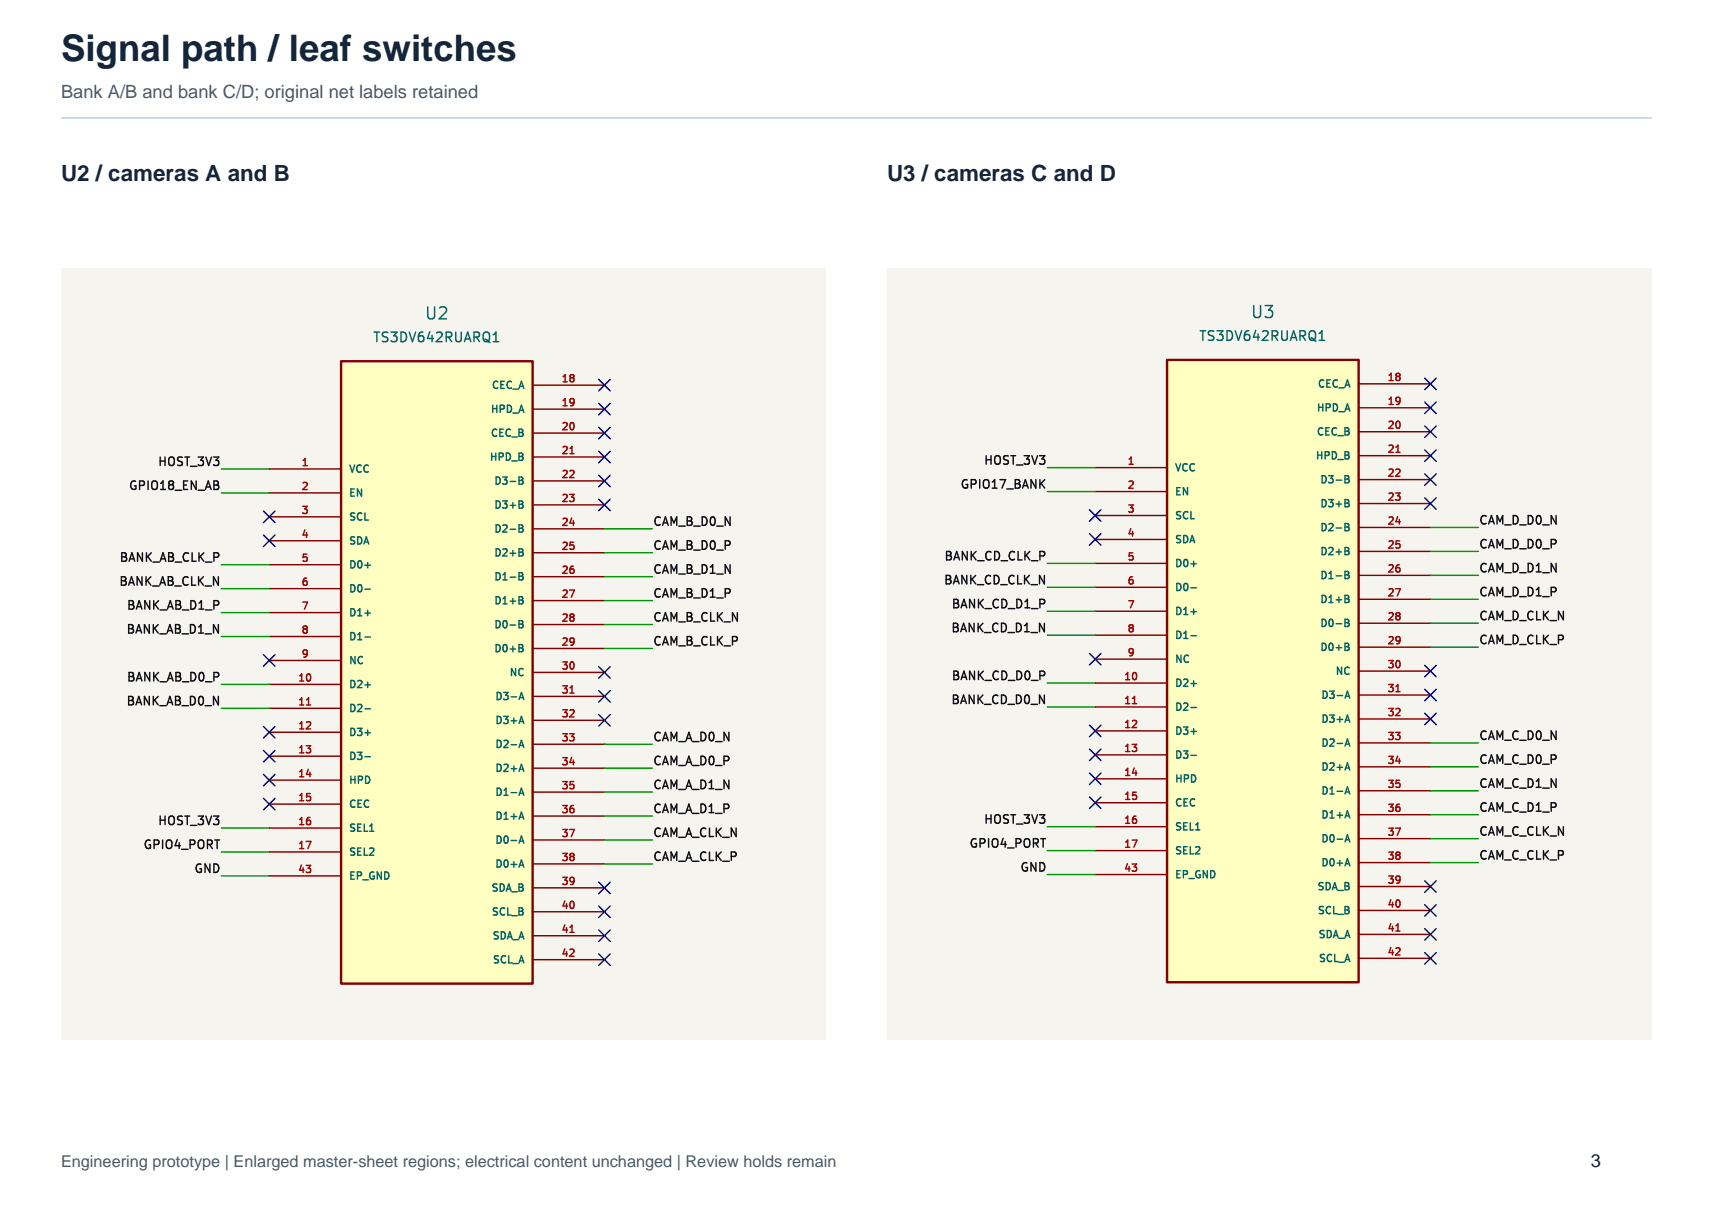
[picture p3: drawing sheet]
<svg xmlns="http://www.w3.org/2000/svg" width="297mm" height="210mm" viewBox="0 0 297 210" stroke-linecap="round" stroke-linejoin="round" font-family="sans-serif">
<defs><g id="words">
<text font-size="6.3" fill="#14263b" x="10.6" y="10.6">Signal path / leaf switches</text>
<g font-size="3.9" fill="#14263b">
<text x="10.6" y="31.4">U2 / cameras A and B</text>
<text x="153.8" y="31.4">U3 / cameras C and D</text>
</g>
<text font-size="3.2" fill="#47596b" x="10.6" y="16.9">Bank A/B and bank C/D; original net labels retained</text>
<text font-size="3.2" fill="#14263b" x="275.9" y="202.5">3</text>
<g font-size="2.9" fill="#006464">
<text x="73.5" y="55.8">U2</text>
<text x="216.7" y="55.5">U3</text>
</g>
<text font-size="2.8" fill="#47596b" x="10.6" y="202.5">Engineering prototype | Enlarged master-sheet regions; electrical content unchanged | Review holds remain</text>
<g font-size="2.3" fill="#006464">
<text x="64.5" y="59.7">TS3DV642RUARQ1</text>
<text x="207.7" y="59.5">TS3DV642RUARQ1</text>
</g>
<g font-size="2" fill="#0f0f0f">
<text x="27.1" y="80.9">HOST_3V3</text>
<text x="170.4" y="80.7">HOST_3V3</text>
<text x="22.1" y="85.1">GPIO18_EN_AB</text>
<text x="166.3" y="84.9">GPIO17_BANK</text>
<text x="113.1" y="91.3">CAM_B_D0_N</text>
<text x="113.1" y="95.5">CAM_B_D0_P</text>
<text x="256.4" y="91.1">CAM_D_D0_N</text>
<text x="256.4" y="95.3">CAM_D_D0_P</text>
<text x="20.4" y="101.7">BANK_AB_CLK_N</text>
<text x="20.5" y="97.6">BANK_AB_CLK_P</text>
<text x="113.1" y="99.6">CAM_B_D1_N</text>
<text x="163.4" y="101.5">BANK_CD_CLK_N</text>
<text x="163.5" y="97.3">BANK_CD_CLK_P</text>
<text x="256.4" y="99.4">CAM_D_D1_N</text>
<text x="21.7" y="105.9">BANK_AB_D1_P</text>
<text x="113.1" y="103.8">CAM_B_D1_P</text>
<text x="113.1" y="107.9">CAM_B_CLK_N</text>
<text x="164.8" y="105.6">BANK_CD_D1_P</text>
<text x="256.4" y="103.6">CAM_D_D1_P</text>
<text x="256.4" y="107.7">CAM_D_CLK_N</text>
<text x="21.7" y="110">BANK_AB_D1_N</text>
<text x="113.1" y="112.1">CAM_B_CLK_P</text>
<text x="164.7" y="109.8">BANK_CD_D1_N</text>
<text x="256.4" y="111.9">CAM_D_CLK_P</text>
<text x="21.7" y="118.3">BANK_AB_D0_P</text>
<text x="164.8" y="118.1">BANK_CD_D0_P</text>
<text x="21.7" y="122.5">BANK_AB_D0_N</text>
<text x="164.7" y="122.2">BANK_CD_D0_N</text>
<text x="113.1" y="128.7">CAM_A_D0_N</text>
<text x="256.4" y="128.5">CAM_C_D0_N</text>
<text x="113.1" y="137">CAM_A_D1_N</text>
<text x="113.1" y="132.9">CAM_A_D0_P</text>
<text x="256.4" y="132.6">CAM_C_D0_P</text>
<text x="256.4" y="136.8">CAM_C_D1_N</text>
<text x="27.1" y="143.2">HOST_3V3</text>
<text x="113.1" y="141.2">CAM_A_D1_P</text>
<text x="170.4" y="143">HOST_3V3</text>
<text x="256.4" y="140.9">CAM_C_D1_P</text>
<text x="24.6" y="147.4">GPIO4_PORT</text>
<text x="113.1" y="149.5">CAM_A_CLK_P</text>
<text x="113.1" y="145.3">CAM_A_CLK_N</text>
<text x="167.8" y="147.2">GPIO4_PORT</text>
<text x="256.4" y="149.2">CAM_C_CLK_P</text>
<text x="256.4" y="145.1">CAM_C_CLK_N</text>
<text x="33.4" y="151.5">GND</text>
<text x="176.7" y="151.3">GND</text>
</g>
<g font-size="1.7" fill="#006464">
<text x="84.8" y="72">HPD_A</text>
<text x="85" y="67.8">CEC_A</text>
<text x="228" y="71.7">HPD_A</text>
<text x="228.2" y="67.6">CEC_A</text>
<text x="84.8" y="76.1">CEC_B</text>
<text x="228" y="75.9">CEC_B</text>
<text x="60.4" y="82.3">VCC</text>
<text x="84.6" y="80.3">HPD_B</text>
<text x="203.6" y="82.1">VCC</text>
<text x="227.9" y="80">HPD_B</text>
<text x="60.4" y="86.5">EN</text>
<text x="85.4" y="84.4">D3-B</text>
<text x="85.4" y="88.6">D3+B</text>
<text x="203.6" y="86.3">EN</text>
<text x="228.6" y="84.2">D3-B</text>
<text x="228.6" y="88.3">D3+B</text>
<text x="60.4" y="90.7">SCL</text>
<text x="60.4" y="94.8">SDA</text>
<text x="85.4" y="92.7">D2-B</text>
<text x="203.6" y="90.4">SCL</text>
<text x="203.6" y="94.6">SDA</text>
<text x="228.6" y="92.5">D2-B</text>
<text x="60.4" y="99">D0+</text>
<text x="85.4" y="96.9">D2+B</text>
<text x="85.4" y="101">D1-B</text>
<text x="203.6" y="98.7">D0+</text>
<text x="228.6" y="96.7">D2+B</text>
<text x="228.6" y="100.8">D1-B</text>
<text x="60.4" y="103.1">D0-</text>
<text x="60.4" y="107.3">D1+</text>
<text x="85.4" y="105.2">D1+B</text>
<text x="203.6" y="102.9">D0-</text>
<text x="203.6" y="107">D1+</text>
<text x="228.6" y="105">D1+B</text>
<text x="60.4" y="111.4">D1-</text>
<text x="85.4" y="109.3">D0-B</text>
<text x="85.4" y="113.5">D0+B</text>
<text x="203.6" y="111.2">D1-</text>
<text x="228.6" y="109.1">D0-B</text>
<text x="228.6" y="113.3">D0+B</text>
<text x="60.4" y="115.6">NC</text>
<text x="60.4" y="119.7">D2+</text>
<text x="88.1" y="117.6">NC</text>
<text x="203.6" y="115.3">NC</text>
<text x="203.6" y="119.5">D2+</text>
<text x="231.3" y="117.4">NC</text>
<text x="60.4" y="123.9">D2-</text>
<text x="85.6" y="121.8">D3-A</text>
<text x="85.6" y="125.9">D3+A</text>
<text x="203.6" y="123.6">D2-</text>
<text x="228.8" y="121.6">D3-A</text>
<text x="228.8" y="125.7">D3+A</text>
<text x="60.4" y="128">D3+</text>
<text x="85.6" y="130.1">D2-A</text>
<text x="203.6" y="127.8">D3+</text>
<text x="203.6" y="131.9">D3-</text>
<text x="228.8" y="129.9">D2-A</text>
<text x="60.4" y="132.2">D3-</text>
<text x="60.4" y="136.3">HPD</text>
<text x="85.6" y="134.3">D2+A</text>
<text x="203.6" y="136.1">HPD</text>
<text x="228.8" y="134">D2+A</text>
<text x="60.4" y="140.5">CEC</text>
<text x="85.6" y="138.4">D1-A</text>
<text x="85.6" y="142.6">D1+A</text>
<text x="203.6" y="140.3">CEC</text>
<text x="228.8" y="138.2">D1-A</text>
<text x="228.8" y="142.3">D1+A</text>
<text x="60.4" y="144.6">SEL1</text>
<text x="60.4" y="148.8">SEL2</text>
<text x="85.6" y="146.7">D0-A</text>
<text x="203.6" y="144.4">SEL1</text>
<text x="203.6" y="148.6">SEL2</text>
<text x="228.8" y="146.5">D0-A</text>
<text x="60.4" y="152.9">EP_GND</text>
<text x="84.9" y="155">SDA_B</text>
<text x="85.6" y="150.9">D0+A</text>
<text x="203.6" y="152.7">EP_GND</text>
<text x="228.1" y="154.8">SDA_B</text>
<text x="228.8" y="150.6">D0+A</text>
<text x="85" y="159.2">SCL_B</text>
<text x="228.2" y="158.9">SCL_B</text>
<text x="85.1" y="163.3">SDA_A</text>
<text x="85.2" y="167.5">SCL_A</text>
<text x="228.3" y="163.1">SDA_A</text>
<text x="228.4" y="167.2">SCL_A</text>
</g>
<g font-size="1.7" fill="#a90000">
<text x="97.2" y="66.4">18</text>
<text x="97.2" y="70.6">19</text>
<text x="240.4" y="66.2">18</text>
<text x="240.4" y="70.3">19</text>
<text x="97.2" y="74.7">20</text>
<text x="240.4" y="74.5">20</text>
<text x="52.1" y="80.9">1</text>
<text x="97.2" y="78.9">21</text>
<text x="97.2" y="83">22</text>
<text x="195.3" y="80.7">1</text>
<text x="240.4" y="78.6">21</text>
<text x="240.4" y="82.8">22</text>
<text x="52.1" y="85.1">2</text>
<text x="52.1" y="89.2">3</text>
<text x="97.2" y="87.2">23</text>
<text x="195.3" y="84.9">2</text>
<text x="195.3" y="89">3</text>
<text x="240.4" y="86.9">23</text>
<text x="52.1" y="93.4">4</text>
<text x="97.2" y="91.3">24</text>
<text x="97.2" y="95.5">25</text>
<text x="195.3" y="93.2">4</text>
<text x="240.4" y="91.1">24</text>
<text x="240.4" y="95.2">25</text>
<text x="52.1" y="97.5">5</text>
<text x="52.1" y="101.7">6</text>
<text x="97.2" y="99.6">26</text>
<text x="195.3" y="97.3">5</text>
<text x="195.3" y="101.5">6</text>
<text x="240.4" y="99.4">26</text>
<text x="52.1" y="105.9">7</text>
<text x="97.2" y="103.8">27</text>
<text x="97.2" y="107.9">28</text>
<text x="195.3" y="105.6">7</text>
<text x="240.4" y="103.5">27</text>
<text x="240.4" y="107.7">28</text>
<text x="52.1" y="110">8</text>
<text x="97.2" y="112.1">29</text>
<text x="195.3" y="109.8">8</text>
<text x="195.3" y="113.9">9</text>
<text x="240.4" y="111.8">29</text>
<text x="51.5" y="118.3">10</text>
<text x="52.1" y="114.2">9</text>
<text x="97.2" y="116.2">30</text>
<text x="194.7" y="118.1">10</text>
<text x="240.4" y="116">30</text>
<text x="51.5" y="122.5">11</text>
<text x="97.2" y="120.4">31</text>
<text x="97.2" y="124.5">32</text>
<text x="194.7" y="122.2">11</text>
<text x="240.4" y="120.2">31</text>
<text x="240.4" y="124.3">32</text>
<text x="51.5" y="126.6">12</text>
<text x="51.5" y="130.8">13</text>
<text x="97.2" y="128.7">33</text>
<text x="194.7" y="126.4">12</text>
<text x="194.7" y="130.5">13</text>
<text x="240.4" y="128.5">33</text>
<text x="51.5" y="134.9">14</text>
<text x="97.2" y="132.8">34</text>
<text x="97.2" y="137">35</text>
<text x="194.7" y="134.7">14</text>
<text x="240.4" y="132.6">34</text>
<text x="240.4" y="136.8">35</text>
<text x="51.5" y="139.1">15</text>
<text x="51.5" y="143.2">16</text>
<text x="97.2" y="141.1">36</text>
<text x="194.7" y="138.8">15</text>
<text x="194.7" y="143">16</text>
<text x="240.4" y="140.9">36</text>
<text x="51.5" y="147.4">17</text>
<text x="97.2" y="145.3">37</text>
<text x="97.2" y="149.5">38</text>
<text x="194.7" y="147.1">17</text>
<text x="240.4" y="145.1">37</text>
<text x="240.4" y="149.2">38</text>
<text x="51.5" y="151.5">43</text>
<text x="97.2" y="153.6">39</text>
<text x="194.7" y="151.3">43</text>
<text x="240.4" y="153.4">39</text>
<text x="97.2" y="157.8">40</text>
<text x="97.2" y="161.9">41</text>
<text x="240.4" y="157.5">40</text>
<text x="240.4" y="161.7">41</text>
<text x="97.2" y="166.1">42</text>
<text x="240.4" y="165.8">42</text>
</g>
</g></defs>
<path d="M10.6 20.5h275.9" fill="none" stroke="#b3c2cf" stroke-width=".21"/>
<path d="M10.5 46.5h132.8v133.9h-132.8z" fill="#f5f4ef" stroke="#f5f4ef" stroke-width=".17"/>
<path d="M59.1 62.7h33.3v107.9h-33.3z" fill="#ffffc2"/>
<path d="M59.1 62.7h33.3v107.9h-33.3z" fill="none" stroke="#840000" stroke-width=".42"/>
<g fill="none" stroke="#840000" stroke-width=".25">
<path d="M92.4 66.8h12.4M92.4 71h12.4M92.4 75.1h12.4M92.4 79.3h12.4M46.7 81.4h12.4M46.7 85.5h12.4M46.7 89.7h12.4M46.7 93.8h12.4M46.7 98h12.4M92.4 83.4h12.4M92.4 87.6h12.4M92.4 91.7h12.4"/>
<path d="M92.4 95.9h12.4M46.7 102.1h12.4M46.7 106.3h12.4M46.7 110.4h12.4M46.7 114.6h12.4M46.7 118.7h12.4M92.4 100h12.4M92.4 104.2h12.4M92.4 108.3h12.4M92.4 112.5h12.4M92.4 116.6h12.4M46.7 122.9h12.4"/>
<path d="M46.7 127h12.4M46.7 131.2h12.4M46.7 135.3h12.4M46.7 139.5h12.4M92.4 120.8h12.4M92.4 125h12.4M92.4 129.1h12.4M92.4 133.3h12.4M92.4 137.4h12.4M46.7 143.6h12.4M46.7 147.8h12.4M46.7 151.9h12.4"/>
<path d="M92.4 141.6h12.4M92.4 145.7h12.4M92.4 149.9h12.4M92.4 154h12.4M92.4 158.2h12.4M92.4 162.3h12.4M92.4 166.5h12.4"/>
</g>
<g fill="none" stroke="#006464" stroke-width=".25">
<path d="M85.5 59.3h1M85.7 58l.3-.4v1.7M63.3 98.1h.9M90 82.7h.4l.3 .3-.3 .3 .3 .2v.3l-.2 .2h-.5zM90 91.1h.4l.3 .2-.3 .3 .3 .2v.3l-.2 .2h-.5zM90 99.4h.4l.3 .2-.3 .3 .3 .2v.3l-.2 .2h-.5zM90 86.9l.6 .1 .1 .3-.3 .2M90 95.2l.6 .1 .1 .3-.3 .2M90 83.3h.4M90 87.5h.4M90 91.6h.4M90 95.8h.4"/>
<path d="M90 99.9h.4M90.4 87.5l.3 .2v.3l-.7 .1M90.4 95.8l.3 .2v.3l-.7 .1M63.3 102.2h.9M63.3 106.4h.9M63.3 110.5h.9M63.3 118.8h.9M90 107.7h.4l.3 .2-.3 .4 .3 .1v.3l-.2 .2h-.5zM90 103.5l.6 .1 .1 .3-.3 .2M90 111.8l.6 .1 .1 .3-.3 .2M90 104.1h.4M90 108.3h.4"/>
<path d="M90 112.4h.4M90.4 104.1l.3 .2v.3l-.7 .2M90.4 112.4l.3 .2v.3l-.7 .2M63.3 123h.9M63.3 127.1h.9M63.3 131.3h.9M90 121.4l.4-1.3 .4 1.3M90 129.7l.4-1.3 .4 1.3M90 138l.4-1.3 .4 1.3M90.1 121h.6M90.1 125.2h.6M90.1 129.3h.6"/>
<path d="M90.1 133.5h.6M90.1 137.6h.6M90.4 124.3l.4 1.2M90.4 132.6l.4 1.2M90 146.3l.4-1.3 .4 1.3M90.1 141.8h.6M90.1 145.9h.6M90.1 150.1h.6M90.4 140.9l.4 1.2M90.4 149.2l.4 1.2"/>
</g>
<path d="M98.8 78.7h.7M53.2 122.3h.7M98.8 120.2h.7M98.8 161.7h.7" fill="none" stroke="#a90000" stroke-width=".25"/>
<g fill="none" stroke="#009600" stroke-width=".25">
<path d="M38.4 98h8.3M38.4 85.5h8.3M38.4 81.4h8.3M104.8 91.7h8.3M104.8 95.9h8.3M38.4 118.7h8.3M38.4 110.4h8.3M38.4 106.3h8.3M38.4 102.1h8.3M104.8 100h8.3M104.8 104.2h8.3M104.8 108.3h8.3"/>
<path d="M104.8 112.5h8.3M38.4 122.9h8.3M104.8 137.4h8.3M104.8 133.3h8.3M104.8 129.1h8.3M38.4 151.9h8.3M38.4 147.8h8.3M38.4 143.6h8.3M104.8 149.9h8.3M104.8 145.7h8.3M104.8 141.6h8.3"/>
</g>
<g fill="none" stroke="#000084" stroke-width=".25">
<path d="M103.8 78.3l2 2M103.8 74.1l2 2M103.8 70l2 2M103.8 65.8l2 2M105.8 78.3l-2 2M105.8 74.1l-2 2M105.8 70l-2 2M105.8 65.8l-2 2M45.7 92.8l2 2M45.7 88.7l2 2M47.7 92.8l-2 2M47.7 88.7l-2 2"/>
<path d="M103.8 86.6l2 2M103.8 82.4l2 2M105.8 86.6l-2 2M105.8 82.4l-2 2M45.7 113.6l2 2M47.7 113.6l-2 2M103.8 119.8l2 2M103.8 115.7l2 1.9M105.8 119.8l-2 2M105.8 115.7l-2 1.9M45.7 126l2 2M45.7 130.2l2 2"/>
<path d="M45.7 134.3l2 2M45.7 138.5l2 2M47.7 126l-2 2M47.7 130.2l-2 2M47.7 134.3l-2 2M47.7 138.5l-2 2M103.8 124l2 1.9M105.8 124l-2 1.9M103.8 157.2l2 2M103.8 153l2 2M105.8 157.2l-2 2M105.8 153l-2 2"/>
<path d="M103.8 165.5l2 2M103.8 161.3l2 2M105.8 165.5l-2 2M105.8 161.3l-2 2"/>
</g>
<path d="M153.8 46.5h132.7v133.9h-132.7z" fill="#f5f4ef" stroke="#f5f4ef" stroke-width=".17"/>
<path d="M202.4 62.4h33.2v108h-33.2z" fill="#ffffc2"/>
<path d="M202.4 62.4h33.2v108h-33.2z" fill="none" stroke="#840000" stroke-width=".42"/>
<g fill="none" stroke="#840000" stroke-width=".25">
<path d="M235.6 66.6h12.4M235.6 70.7h12.4M235.6 74.9h12.4M235.6 79h12.4M189.9 81.1h12.5M189.9 85.3h12.5M189.9 89.4h12.5M189.9 93.6h12.5M189.9 97.7h12.5M235.6 83.2h12.4M235.6 87.4h12.4M235.6 91.5h12.4"/>
<path d="M235.6 95.7h12.4M235.6 99.8h12.4M189.9 101.9h12.5M189.9 106h12.5M189.9 110.2h12.5M189.9 114.3h12.5M189.9 118.5h12.5M235.6 104h12.4M235.6 108.1h12.4M235.6 112.3h12.4M235.6 116.4h12.4M189.9 122.6h12.5"/>
<path d="M189.9 126.8h12.5M189.9 131h12.5M189.9 135.1h12.5M189.9 139.3h12.5M235.6 120.6h12.4M235.6 124.7h12.4M235.6 128.9h12.4M235.6 133h12.4M235.6 137.2h12.4M189.9 143.4h12.5M189.9 147.6h12.5M189.9 151.7h12.5"/>
<path d="M235.6 141.3h12.4M235.6 145.5h12.4M235.6 149.6h12.4M235.6 153.8h12.4M235.6 157.9h12.4M235.6 162.1h12.4M235.6 166.2h12.4"/>
</g>
<g fill="none" stroke="#006464" stroke-width=".25">
<path d="M228.7 59h1M228.9 57.8l.3-.4v1.6M206.5 97.8h1M233.2 82.5h.4l.3 .3-.3 .3 .3 .1v.3l-.2 .3h-.5zM233.2 90.8h.4l.3 .3-.3 .3 .3 .1v.3l-.2 .3h-.5zM233.2 99.1h.4l.3 .3-.3 .3 .3 .1v.3l-.2 .3h-.5zM233.2 86.7l.6 .1 .1 .2-.3 .3M233.2 95l.6 .1 .1 .2-.3 .3M233.2 83.1h.4M233.2 87.3h.4M233.2 91.4h.4M233.2 95.6h.4"/>
<path d="M233.2 99.7h.4M233.6 87.3l.3 .2v.3l-.7 .1M233.6 95.6l.3 .2v.3l-.7 .1M206.5 102h1M206.5 106.1h1M206.5 110.3h1M206.5 118.6h1M233.2 107.4h.4l.3 .3-.3 .3 .3 .1v.3l-.2 .3h-.5zM233.2 103.3l.6 .1 .1 .2-.3 .3M233.2 111.6l.6 .1 .1 .2-.3 .3M233.2 103.9h.4M233.2 108h.4"/>
<path d="M233.2 112.2h.4M233.6 103.9l.3 .2v.3l-.7 .1M233.6 112.2l.3 .2v.3l-.7 .1M206.5 122.7h1M206.5 126.9h1M206.5 131h1M233.2 121.1l.4-1.2 .5 1.2M233.2 129.4l.4-1.2 .5 1.2M233.2 137.7l.4-1.2 .5 1.2M233.3 120.8h.6M233.3 124.9h.6M233.3 129.1h.6"/>
<path d="M233.3 133.2h.6M233.3 137.4h.6M233.6 124l.5 1.3M233.6 132.3l.5 1.3M233.2 146l.4-1.2 .5 1.2M233.3 141.5h.6M233.3 145.7h.6M233.3 149.8h.6M233.6 140.6l.5 1.3M233.6 149l.5 1.2"/>
</g>
<path d="M242.1 78.5h.7M242.1 120h.7M196.4 122.1h.7M242.1 161.5h.7" fill="none" stroke="#a90000" stroke-width=".25"/>
<path d="M180.5 83.8l.7 .9M181.2 83.2l-.9 .8" fill="none" stroke="#0f0f0f" stroke-width=".25"/>
<g fill="none" stroke="#009600" stroke-width=".25">
<path d="M181.6 97.7h8.3M181.6 85.3h8.3M181.6 81.1h8.3M248 91.5h8.4M248 95.7h8.4M248 99.8h8.4M181.6 110.2h8.3M181.6 118.5h8.3M181.6 101.9h8.3M181.6 106h8.3M248 108.1h8.4M248 104h8.4"/>
<path d="M248 112.3h8.4M181.6 122.6h8.3M248 137.2h8.4M248 133h8.4M248 128.9h8.4M181.6 143.4h8.3M181.6 147.6h8.3M181.6 151.7h8.3M248 145.5h8.4M248 141.3h8.4M248 149.6h8.4"/>
</g>
<g fill="none" stroke="#000084" stroke-width=".25">
<path d="M247 78l2 2M247 73.9l2 2M247 69.7l2 2M247 65.6l2 2M249 78l-2 2M249 73.9l-2 2M249 69.7l-2 2M249 65.6l-2 2M188.9 92.6l2 2M188.9 88.4l2 2M190.9 92.6l-2 2M190.9 88.4l-2 2"/>
<path d="M247 86.4l2 1.9M247 82.2l2 2M249 86.4l-2 1.9M249 82.2l-2 2M188.9 113.3l2 2M190.9 113.3l-2 2M247 119.6l2 2M247 115.4l2 2M249 119.6l-2 2M249 115.4l-2 2M188.9 134.1l2 2M188.9 130l2 1.9"/>
<path d="M188.9 125.8l2 2M188.9 138.3l2 2M190.9 134.1l-2 2M190.9 130l-2 1.9M190.9 125.8l-2 2M190.9 138.3l-2 2M247 123.7l2 2M249 123.7l-2 2M247 152.8l2 2M247 156.9l2 2M249 152.8l-2 2M249 156.9l-2 2"/>
<path d="M247 161.1l2 2M247 165.2l2 2M249 161.1l-2 2M249 165.2l-2 2"/>
</g>
<use href="#words"/>
</svg>
